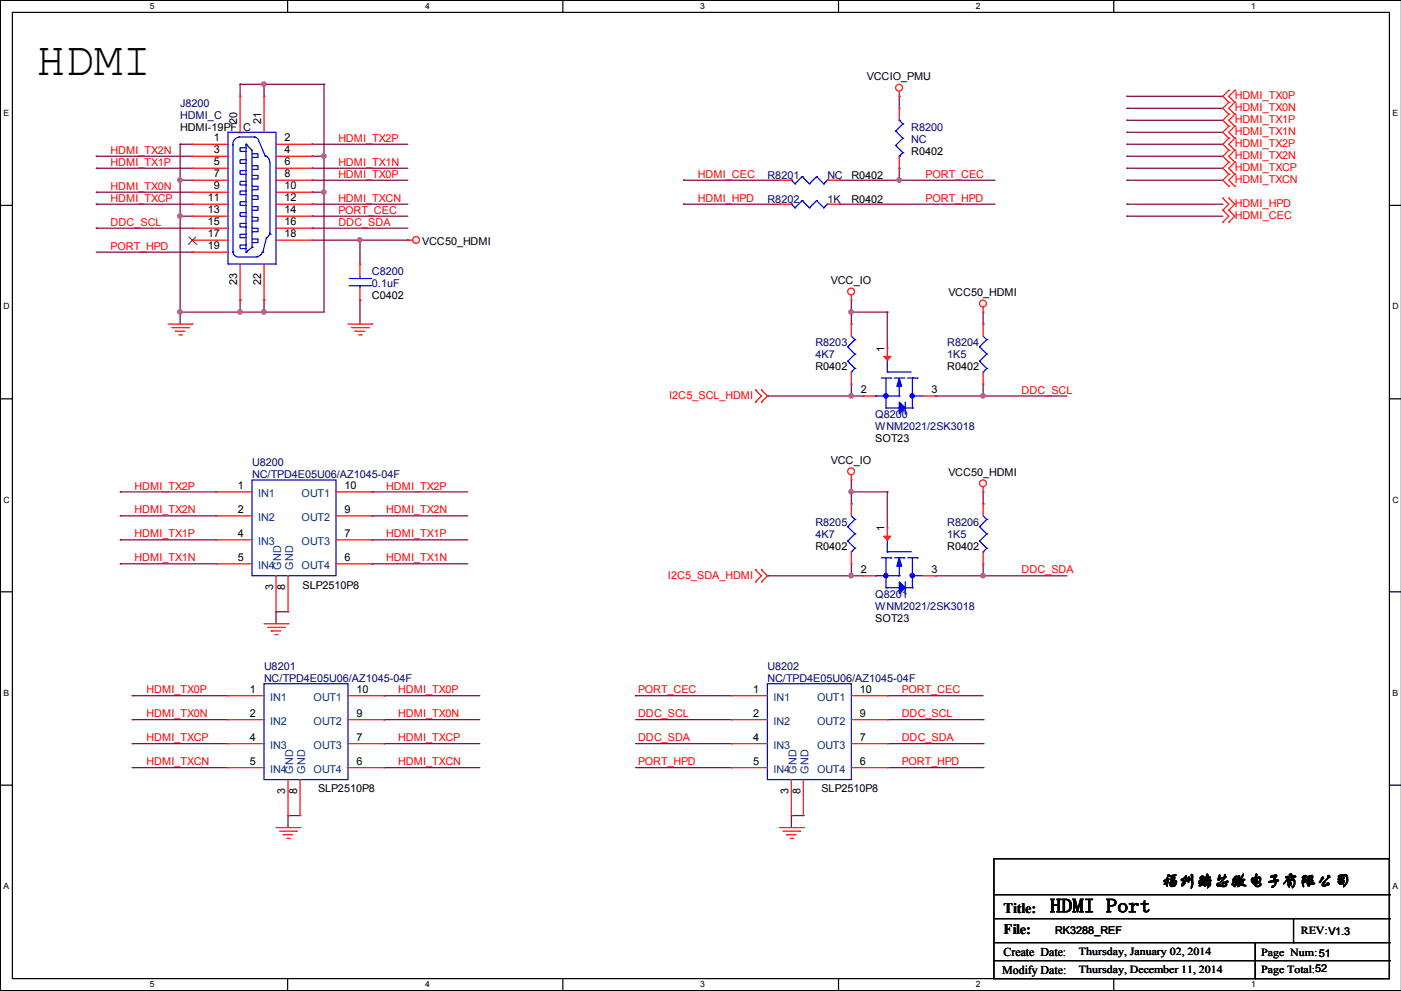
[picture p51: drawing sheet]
<svg xmlns="http://www.w3.org/2000/svg" width="297mm" height="210mm" viewBox="0 0 297 210" stroke-linecap="round" stroke-linejoin="round" font-family="sans-serif">
<defs><g id="words">
<text font-size="10.2" x="7.7" y="15.8">HDMI</text>
<text font-size="4.1" x="222.6" y="193.3">HDMI Port</text>
<text font-size="3.6" x="246.2" y="187.7">福州瑞芯微电子有限公司</text>
<g font-size="3">
<text x="212.7" y="193.4">Title:</text>
<text x="212.7" y="198">File:</text>
</g>
<g font-size="2.5">
<text x="212.7" y="202.5">Create Date:</text>
<text x="212.4" y="206.3">Modify Date:</text>
</g>
<g font-size="2.3">
<text x="183.7" y="17">VCCIO_PMU</text>
<text x="38.2" y="27.7">HDMI-19PF_C</text>
<text x="45.3" y="30">1</text>
<text x="50.3" y="26.2" transform="rotate(-90 50.3 26.2)">20</text>
<text x="55.4" y="26.2" transform="rotate(-90 55.4 26.2)">21</text>
<text x="60.3" y="30">2</text>
<text x="45.3" y="32.5">3</text>
<text x="45.3" y="35.1">5</text>
<text x="60.3" y="32.5">4</text>
<text x="60.3" y="35.1">6</text>
<text x="193.1" y="32.8">R0402</text>
<text x="45.3" y="37.6">7</text>
<text x="45.3" y="40.1">9</text>
<text x="60.3" y="37.6">8</text>
<text x="60.3" y="40.1">10</text>
<text x="180.4" y="37.8">R0402</text>
<text x="44" y="42.7">11</text>
<text x="44" y="45.2">13</text>
<text x="44" y="47.8">15</text>
<text x="60.3" y="42.7">12</text>
<text x="60.3" y="45.2">14</text>
<text x="60.3" y="47.8">16</text>
<text x="180.4" y="42.9">R0402</text>
<text x="44" y="50.3">17</text>
<text x="44" y="52.8">19</text>
<text x="60.3" y="50.3">18</text>
<text x="89.5" y="51.8">VCC50_HDMI</text>
<text x="50.3" y="60.3" transform="rotate(-90 50.3 60.3)">23</text>
<text x="55.4" y="60.3" transform="rotate(-90 55.4 60.3)">22</text>
<text x="78.8" y="63.2">C0402</text>
<text x="176.1" y="60.2">VCC_IO</text>
<text x="201" y="62.7">VCC50_HDMI</text>
<text x="187.5" y="74.5" transform="rotate(-90 187.5 74.5)">1</text>
<text x="172.8" y="78.5">R0402</text>
<text x="182.5" y="83.3">2</text>
<text x="197.5" y="83.3">3</text>
<text x="200.8" y="78.5">R0402</text>
<text x="185.5" y="93.7">SOT23</text>
<text x="176.1" y="98.3">VCC_IO</text>
<text x="201" y="100.8">VCC50_HDMI</text>
<text x="50.4" y="103.6">1</text>
<text x="73" y="103.6">10</text>
<text x="50.4" y="108.7">2</text>
<text x="50.4" y="113.8">4</text>
<text x="73" y="113.8">7</text>
<text x="73" y="108.7">9</text>
<text x="187.5" y="112.6" transform="rotate(-90 187.5 112.6)">1</text>
<text x="50.4" y="118.9">5</text>
<text x="73" y="118.9">6</text>
<text x="172.8" y="116.6">R0402</text>
<text x="200.8" y="116.6">R0402</text>
<text x="57.9" y="125.1" transform="rotate(-90 57.9 125.1)">3</text>
<text x="60.5" y="125.1" transform="rotate(-90 60.5 125.1)">8</text>
<text x="64.1" y="124.7">SLP2510P8</text>
<text x="182.5" y="121.4">2</text>
<text x="197.5" y="121.4">3</text>
<text x="185.5" y="131.8">SOT23</text>
<text x="52.9" y="146.8">1</text>
<text x="75.5" y="146.8">10</text>
<text x="159.6" y="146.8">1</text>
<text x="182.2" y="146.8">10</text>
<text x="52.9" y="151.9">2</text>
<text x="75.5" y="151.9">9</text>
<text x="159.6" y="151.9">2</text>
<text x="182.2" y="151.9">9</text>
<text x="52.9" y="157">4</text>
<text x="75.5" y="157">7</text>
<text x="159.6" y="157">4</text>
<text x="182.2" y="157">7</text>
<text x="52.9" y="162.1">5</text>
<text x="67.4" y="167.9">SLP2510P8</text>
<text x="75.5" y="162.1">6</text>
<text x="159.6" y="162.1">5</text>
<text x="174.1" y="167.9">SLP2510P8</text>
<text x="182.2" y="162.1">6</text>
<text x="60.5" y="168.2" transform="rotate(-90 60.5 168.2)">3</text>
<text x="63" y="168.2" transform="rotate(-90 63 168.2)">8</text>
<text x="167.1" y="168.2" transform="rotate(-90 167.1 168.2)">3</text>
<text x="169.7" y="168.2" transform="rotate(-90 169.7 168.2)">8</text>
<text x="223.6" y="197.9">RK3288_REF</text>
<text x="275.7" y="198">REV:V1.3</text>
<text x="228.7" y="202.3">Thursday, January 02, 2014</text>
<text x="267.3" y="202.5">Page Num:51</text>
<text x="228.7" y="206.1">Thursday, December 11, 2014</text>
<text x="267.3" y="206.1">Page Total:52</text>
</g>
<g font-size="2.3" fill="#000080">
<text x="38.2" y="22.6">J8200</text>
<text x="38.2" y="25.1">HDMI_C</text>
<text x="193.1" y="27.7">R8200</text>
<text x="193.1" y="30.2">NC</text>
<text x="162.7" y="37.8">R8201</text>
<text x="175.4" y="37.8">NC</text>
<text x="162.7" y="42.9">R8202</text>
<text x="175.4" y="42.9">1K</text>
<text x="78.8" y="58.2">C8200</text>
<text x="78.8" y="60.7">0.1uF</text>
<text x="172.8" y="73.4">R8203</text>
<text x="172.8" y="75.9">4K7</text>
<text x="200.8" y="73.4">R8204</text>
<text x="200.8" y="75.9">1K5</text>
<text x="185.5" y="88.6">Q8200</text>
<text x="185.5" y="91.2">WNM2021/2SK3018</text>
<text x="53.4" y="98.8">U8200</text>
<text x="53.4" y="101.3">NC/TPD4E05U06/AZ1045-04F</text>
<text x="172.8" y="111.5">R8205</text>
<text x="200.8" y="111.5">R8206</text>
<text x="172.8" y="114">4K7</text>
<text x="200.8" y="114">1K5</text>
<text x="185.5" y="126.7">Q8201</text>
<text x="185.5" y="129.3">WNM2021/2SK3018</text>
<text x="56" y="142">U8201</text>
<text x="162.7" y="142">U8202</text>
<text x="56" y="144.5">NC/TPD4E05U06/AZ1045-04F</text>
<text x="162.7" y="144.5">NC/TPD4E05U06/AZ1045-04F</text>
</g>
<g font-size="2.3" fill="#f00">
<text x="261.7" y="21.1">HDMI_TX0P</text>
<text x="261.7" y="23.6">HDMI_TX0N</text>
<text x="261.7" y="26.2">HDMI_TX1P</text>
<text x="261.7" y="28.7">HDMI_TX1N</text>
<text x="23.5" y="35.1">HDMI_TX1P</text>
<text x="23.5" y="32.6">HDMI_TX2N</text>
<text x="71.7" y="35.1">HDMI_TX1N</text>
<text x="71.7" y="30.1">HDMI_TX2P</text>
<text x="261.7" y="31.2">HDMI_TX2P</text>
<text x="261.7" y="33.8">HDMI_TX2N</text>
<text x="23.5" y="40.2">HDMI_TX0N</text>
<text x="71.7" y="37.7">HDMI_TX0P</text>
<text x="147.9" y="37.7">HDMI_CEC</text>
<text x="196.2" y="37.7">PORT_CEC</text>
<text x="261.7" y="36.3">HDMI_TXCP</text>
<text x="261.7" y="38.9">HDMI_TXCN</text>
<text x="23.5" y="42.8">HDMI_TXCP</text>
<text x="23.5" y="47.8">DDC_SCL</text>
<text x="71.7" y="42.8">HDMI_TXCN</text>
<text x="71.7" y="47.8">DDC_SDA</text>
<text x="71.7" y="45.3">PORT_CEC</text>
<text x="147.9" y="42.8">HDMI_HPD</text>
<text x="196.2" y="42.8">PORT_HPD</text>
<text x="261.7" y="43.9">HDMI_HPD</text>
<text x="261.7" y="46.5">HDMI_CEC</text>
<text x="23.5" y="52.9">PORT_HPD</text>
<text x="216.5" y="83.4">DDC_SCL</text>
<text x="141.8" y="84.6">I2C5_SCL_HDMI</text>
<text x="28.5" y="103.7">HDMI_TX2P</text>
<text x="81.9" y="103.7">HDMI_TX2P</text>
<text x="28.5" y="113.9">HDMI_TX1P</text>
<text x="28.5" y="108.8">HDMI_TX2N</text>
<text x="81.9" y="113.9">HDMI_TX1P</text>
<text x="81.9" y="108.8">HDMI_TX2N</text>
<text x="28.5" y="119">HDMI_TX1N</text>
<text x="81.9" y="119">HDMI_TX1N</text>
<text x="141.6" y="122.7">I2C5_SDA_HDMI</text>
<text x="216.5" y="121.5">DDC_SDA</text>
<text x="31.1" y="146.9">HDMI_TX0P</text>
<text x="84.4" y="146.9">HDMI_TX0P</text>
<text x="135.2" y="146.9">PORT_CEC</text>
<text x="191.1" y="146.9">PORT_CEC</text>
<text x="31.1" y="152">HDMI_TX0N</text>
<text x="84.4" y="152">HDMI_TX0N</text>
<text x="135.2" y="152">DDC_SCL</text>
<text x="191.1" y="152">DDC_SCL</text>
<text x="31.1" y="157.1">HDMI_TXCP</text>
<text x="84.4" y="157.1">HDMI_TXCP</text>
<text x="135.2" y="157.1">DDC_SDA</text>
<text x="191.1" y="157.1">DDC_SDA</text>
<text x="31.1" y="162.1">HDMI_TXCN</text>
<text x="84.4" y="162.1">HDMI_TXCN</text>
<text x="135.2" y="162.1">PORT_HPD</text>
<text x="191.1" y="162.1">PORT_HPD</text>
</g>
<g font-size="2.3" fill="#004080">
<text x="54.7" y="105.3">IN1</text>
<text x="63.9" y="105.3">OUT1</text>
<text x="54.7" y="110.4">IN2</text>
<text x="63.9" y="110.4">OUT2</text>
<text x="54.7" y="115.5">IN3</text>
<text x="63.9" y="115.5">OUT3</text>
<text x="54.7" y="120.6">IN4</text>
<text x="59.6" y="120.7" transform="rotate(-90 59.6 120.7)">GND</text>
<text x="62.1" y="120.7" transform="rotate(-90 62.1 120.7)">GND</text>
<text x="63.9" y="120.6">OUT4</text>
<text x="57.2" y="148.5">IN1</text>
<text x="66.5" y="148.5">OUT1</text>
<text x="163.9" y="148.5">IN1</text>
<text x="173.2" y="148.5">OUT1</text>
<text x="57.2" y="153.6">IN2</text>
<text x="66.5" y="153.6">OUT2</text>
<text x="163.9" y="153.6">IN2</text>
<text x="173.2" y="153.6">OUT2</text>
<text x="57.2" y="158.7">IN3</text>
<text x="66.5" y="158.7">OUT3</text>
<text x="163.9" y="158.7">IN3</text>
<text x="173.2" y="158.7">OUT3</text>
<text x="57.2" y="163.7">IN4</text>
<text x="62.1" y="163.9" transform="rotate(-90 62.1 163.9)">GND</text>
<text x="64.7" y="163.9" transform="rotate(-90 64.7 163.9)">GND</text>
<text x="66.5" y="163.7">OUT4</text>
<text x="163.9" y="163.7">IN4</text>
<text x="168.8" y="163.9" transform="rotate(-90 168.8 163.9)">GND</text>
<text x="171.4" y="163.9" transform="rotate(-90 171.4 163.9)">GND</text>
<text x="173.2" y="163.7">OUT4</text>
</g>
<g font-size="1.8">
<text x="31.8" y="1.9">5</text>
<text x="90.1" y="1.9">4</text>
<text x="148.4" y="1.9">3</text>
<text x="206.8" y="1.9">2</text>
<text x="265.2" y="1.9">1</text>
<text x=".8" y="24.6">E</text>
<text x="295.2" y="24.6">E</text>
<text x=".8" y="65.5">D</text>
<text x="295.2" y="65.5">D</text>
<text x=".8" y="106.5">C</text>
<text x="295.2" y="106.5">C</text>
<text x=".8" y="147.4">B</text>
<text x="295.2" y="147.4">B</text>
<text x=".8" y="188.4">A</text>
<text x="295.2" y="188.4">A</text>
<text x="31.8" y="209.2">5</text>
<text x="90.1" y="209.2">4</text>
<text x="148.4" y="209.2">3</text>
<text x="206.8" y="209.2">2</text>
<text x="265.2" y="209.2">1</text>
</g>
</g></defs>
<path d="M2.6 2.6h291.9v204.7h-291.9zM297 .1h-296.9v209.8h296.9" fill="none" stroke="#000" stroke-width=".25"/>
<g fill="#fff">
<path d="M31.7 .3h1.1v2.1h-1.1z"/>
<path d="M31.7 207.6h1.1v2h-1.1z"/>
</g>
<path d="M61 .1v2.5M61 207.3v2.6" fill="none" stroke="#000" stroke-width=".25"/>
<g fill="#fff">
<path d="M90.1 .3h1v2.1h-1z"/>
<path d="M90.1 207.6h1v2h-1z"/>
</g>
<path d="M119.3 .1v2.5M119.3 207.3v2.6" fill="none" stroke="#000" stroke-width=".25"/>
<g fill="#fff">
<path d="M148.4 .3h1v2.1h-1z"/>
<path d="M148.4 207.6h1v2h-1z"/>
</g>
<path d="M177.7 .1v2.5M177.7 207.3v2.6" fill="none" stroke="#000" stroke-width=".25"/>
<g fill="#fff">
<path d="M206.8 .3h1.1v2.1h-1.1z"/>
<path d="M206.8 207.6h1.1v2h-1.1z"/>
</g>
<path d="M236.1 .1v2.5M236.1 207.3v2.6" fill="none" stroke="#000" stroke-width=".25"/>
<g fill="#fff">
<path d="M265.2 .3h1v2.1h-1z"/>
<path d="M265.2 207.6h1v2h-1z"/>
<path d="M.8 23h1.1v2.1h-1.1z"/>
<path d="M295.1 23h1.2v2.1h-1.2z"/>
<path d="M.8 63.9h1.2v2.1h-1.2z"/>
<path d="M295.1 63.9h1.3v2.1h-1.3z"/>
</g>
<path d="M.1 43.5h2.5M294.5 43.5h2.5" fill="none" stroke="#000" stroke-width=".25"/>
<g fill="#fff">
<path d="M.8 104.9h1.2v2h-1.2z"/>
<path d="M295.1 104.9h1.3v2h-1.3z"/>
</g>
<path d="M.1 84.5h2.5M294.5 84.5h2.5" fill="none" stroke="#000" stroke-width=".25"/>
<g fill="#fff">
<path d="M.8 145.8h1.1v2h-1.1z"/>
<path d="M295.1 145.8h1.2v2h-1.2z"/>
</g>
<path d="M.1 125.4h2.5M294.5 125.4h2.5" fill="none" stroke="#000" stroke-width=".25"/>
<g fill="#fff">
<path d="M.8 186.8h1.1v2h-1.1z"/>
<path d="M295.1 186.8h1.1v2h-1.1z"/>
</g>
<g fill="none" stroke="#000" stroke-width=".25">
<path d="M.1 166.4h2.5M294.5 166.4h2.5M210.7 181.9h83.8v25.4h-83.8zM210.7 189.6h83.8M210.7 194.6h83.8M210.7 199.7h83.8M266 199.7v7.6M274.2 199.7h.1M274.2 194.6v5.1M294.5 189.6h.1M294.5 194.6h.1M294.5 199.7h.1"/>
<path d="M210.7 203.5h83.8M266 207.3h.1M294.5 203.5h.1"/>
</g>
<g fill="none" stroke="#800040" stroke-width=".25">
<path d="M50.9 17.9h.1M50.9 17.9h17.8M50.9 17.9v2.5M56 17.9h.1M56 17.9v2.5M68.7 17.9h.1M68.7 17.9v48.2h-30.5M20.4 35.6h.1M20.4 33.1h.1M20.4 35.6h20.3M20.4 33.1h20.3M38.2 30.6h.1"/>
<path d="M38.2 38.2h.1M38.2 30.6v38.1M38.2 38.2h2.5M38.2 30.6h2.5M66.1 38.2h.1M66.1 35.6h.1M66.1 30.6h.1M66.1 33.1h.1M66.1 38.2h20.3M66.1 35.6h20.3M66.1 30.6h20.3M66.1 33.1h2.6"/>
<path d="M68.7 33.1h.1M144.9 38.2h.1M144.9 38.2h20.3M177.9 38.2h.1M177.9 38.2h33M190.6 35.6h.1M190.6 38.2h.1M190.6 20.4h.1M190.6 20.4v2.5M190.6 35.6v2.6M238.8 25.5h.1M238.8 33.1h.1"/>
<path d="M238.8 22.9h.1M238.8 35.6h.1M238.8 38.2h.1M238.8 28h.1M238.8 20.4h.1M238.8 30.6h.1M238.8 38.2h20.4M238.8 35.6h20.4M238.8 30.6h20.4M238.8 33.1h20.4M238.8 25.5h20.4M238.8 22.9h20.4"/>
<path d="M238.8 28h20.4M238.8 20.4h20.4M20.4 43.3h.1M20.4 40.7h.1M20.4 48.3h.1M20.4 43.3h20.3M20.4 40.7h20.3M20.4 48.3h20.3M20.4 53.4h20.3M38.2 45.8h.1M38.2 45.8h2.5M40.7 53.4h.1"/>
<path d="M66.1 43.3h.1M66.1 48.3h.1M66.1 40.7h.1M66.1 45.8h.1M66.1 45.8h20.3M66.1 43.3h20.3M66.1 50.9h20.3M66.1 40.7h2.6M66.1 48.3h20.3M68.7 40.7h.1M76.3 50.9h.1M76.3 50.9v5.1"/>
<path d="M86.4 50.9h.1M144.9 43.3h.1M144.9 43.3h20.3M177.9 43.3h.1M177.9 43.3h33M238.8 43.3h.1M238.8 45.8h.1M238.8 45.8h20.4M238.8 43.3h20.4M38.2 66.1h.1M50.9 66.1h.1M50.9 63.6h.1"/>
<path d="M50.9 63.6v2.5M56 63.6h.1M56 66.1h.1M56 63.6v2.5M76.3 63.6h.1M76.3 63.6v5.1M180.4 66.1h.1M180.4 68.7h.1M180.4 63.6v5.1M180.4 66.1h7.6M188 66.1h.1M188 66.1v7.6"/>
<path d="M208.4 68.7h.1M208.4 66.1v2.6M162.6 83.9h.1M162.6 83.9h20.4M180.4 83.9h.1M180.4 81.4v2.5M198.2 83.9h.1M198.2 83.9h27.9M208.4 83.9h.1M208.4 81.4v2.5M25.5 114.4h.1M25.5 119.5h.1"/>
<path d="M25.5 109.3h.1M25.5 104.2h.1M25.5 104.2h20.3M25.5 114.4h20.3M25.5 119.5h20.3M25.5 109.3h20.3M78.8 104.2h.1M78.8 114.4h.1M78.8 109.3h.1M78.8 119.5h.1M78.8 104.2h20.3M78.8 114.4h20.3"/>
<path d="M78.8 119.5h20.3M78.8 109.3h20.3M180.4 104.2h.1M180.4 106.8h.1M180.4 101.7v5.1M180.4 119.5v2.5M180.4 104.2h7.6M188 104.2h.1M188 104.2v7.6M208.4 106.8h.1M208.4 104.2v2.6M208.4 119.5v2.5"/>
<path d="M58.5 129.6h.1M58.5 129.6v2.6M58.5 129.6h2.5M162.6 122h.1M162.6 122h20.4M180.4 122h.1M198.2 122h.1M198.2 122h27.9M208.4 122h.1M28 147.4h.1M28 152.5h.1M28 157.6h.1"/>
<path d="M28 147.4h20.3M28 157.6h20.3M28 152.5h20.3M81.4 147.4h.1M81.4 157.6h.1M81.4 152.5h.1M81.4 147.4h20.3M81.4 157.6h20.3M81.4 152.5h20.3M134.7 147.4h.1M134.7 147.4h20.3M134.7 157.6h20.3"/>
<path d="M134.7 152.5h20.3M155 152.5h.1M155 157.6h.1M188 147.4h.1M188 147.4h20.4M188 157.6h20.4M188 152.5h20.4M208.4 152.5h.1M208.4 157.6h.1M28 162.6h.1M28 162.6h20.3M61 172.8h.1"/>
<path d="M61 172.8v2.5M61 172.8h2.6M81.4 162.6h.1M81.4 162.6h20.3M134.7 162.6h20.3M155 162.6h.1M167.7 172.8h.1M167.7 172.8h2.6M167.7 172.8v2.5M188 162.6h20.4M208.4 162.6h.1"/>
</g>
<g fill="#f0f" stroke="#f0f" stroke-width=".25">
<circle cx="208.3" cy="122" r=".47"/>
<circle cx="180.4" cy="83.9" r=".47"/>
<circle cx="180.4" cy="66.1" r=".47"/>
<circle cx="208.3" cy="83.9" r=".47"/>
<circle cx="180.4" cy="104.2" r=".47"/>
<circle cx="180.4" cy="122" r=".47"/>
<circle cx="76.2" cy="50.8" r=".47"/>
<circle cx="55.9" cy="66.1" r=".47"/>
<circle cx="38.1" cy="66.1" r=".47"/>
<circle cx="38.1" cy="45.8" r=".47"/>
<circle cx="50.8" cy="66.1" r=".47"/>
<circle cx="55.9" cy="17.8" r=".47"/>
<circle cx="68.6" cy="40.7" r=".47"/>
<circle cx="38.1" cy="38.1" r=".47"/>
<circle cx="68.6" cy="33.1" r=".47"/>
<circle cx="190.5" cy="38.1" r=".47"/>
</g>
<g fill="none" stroke="#f00" stroke-width=".25">
<path d="M190.6 19.4v1M260.4 19.1h.1M260.4 19.1l-1.2 1.3 1.2 1.3M261.7 19.1h.1M261.7 19.1l-1.3 1.3 1.3 1.3M40.7 30.6h.1M40.7 33.1h.1M40.7 35.6h.1M40.7 38.2h.1M40.7 30.6h7.6M40.7 33.1h7.6M40.7 35.6h7.6"/>
<path d="M40.7 38.2h7.6M50.9 20.4h.1M50.9 20.4v7.6M56 20.4h.1M56 20.4v7.6M58.5 30.6h7.6M58.5 33.1h7.6M58.5 35.6h7.6M58.5 38.2h7.6M66.1 30.6h.1M66.1 33.1h.1M66.1 35.6h.1"/>
<path d="M66.1 38.2h.1M165.2 38.2h.1M165.2 38.2h2.5M175.3 38.2h2.6M177.9 38.2h.1M190.6 20.4h.1M190.6 22.9h.1M190.6 35.6h.1M190.6 22.9v2.6M190.6 33.1v2.5M260.4 21.7h.1M260.4 24.2h.1"/>
<path d="M260.4 26.8h.1M260.4 29.3h.1M260.4 31.8h.1M260.4 34.4h.1M260.4 36.9h.1M260.4 39.5h.1M260.4 24.2l-1.2 1.3 1.2 1.3M260.4 21.7l-1.2 1.2 1.2 1.3M260.4 26.8l-1.2 1.2 1.2 1.3M260.4 29.3l-1.2 1.3 1.2 1.2M260.4 31.8l-1.2 1.3 1.2 1.3M260.4 34.4l-1.2 1.2 1.2 1.3"/>
<path d="M260.4 36.9l-1.2 1.3 1.2 1.3M261.7 21.7h.1M261.7 24.2h.1M261.7 26.8h.1M261.7 29.3h.1M261.7 31.8h.1M261.7 34.4h.1M261.7 36.9h.1M261.7 39.5h.1M261.7 21.7l-1.3 1.2 1.3 1.3M261.7 24.2l-1.3 1.3 1.3 1.3M261.7 26.8l-1.3 1.2 1.3 1.3"/>
<path d="M261.7 29.3l-1.3 1.3 1.3 1.2M261.7 31.8l-1.3 1.3 1.3 1.3M261.7 34.4l-1.3 1.2 1.3 1.3M261.7 36.9l-1.3 1.3 1.3 1.3M40.7 40.7h.1M40.7 43.3h.1M40.7 45.8h.1M40.7 48.3h.1M40.7 50.9h.1M40.7 53.4h.1M40.7 50.9h7.6M40.7 40.7h7.6"/>
<path d="M40.7 43.3h7.6M40.7 45.8h7.6M40.7 48.3h7.6M40.7 53.4h7.6M50.9 56v7.6M56 56v7.6M58.5 50.9h7.6M58.5 40.7h7.6M58.5 43.3h7.6M58.5 45.8h7.6M58.5 48.3h7.6M66.1 40.7h.1"/>
<path d="M66.1 43.3h.1M66.1 45.8h.1M66.1 48.3h.1M66.1 50.9h.1M76.3 56h.1M76.3 56v2.5M86.4 50.9h.1M86.4 50.9h1.1M165.2 43.3h.1M165.2 43.3h2.5M175.3 43.3h2.6M177.9 43.3h.1"/>
<path d="M259.2 44.5h.1M259.2 42h.1M259.2 47.1h.1M259.2 42l1.2 1.3-1.2 1.2M259.2 44.5l1.2 1.3-1.2 1.3M260.4 44.5h.1M260.4 42h.1M260.4 47.1h.1M260.4 42l1.3 1.3-1.3 1.2M260.4 44.5l1.3 1.3-1.3 1.3M35.6 68.7h5.1M36.4 69.4h3.6"/>
<path d="M37.2 70.2h.1M37.2 70.2h2M37.9 71h.5M38.4 71h.1M40 69.4h.1M40.7 68.7h.1M50.9 63.6h.1M56 63.6h.1M73.7 68.7h5.1M74.5 69.4h3.6M75.3 70.2h.1M75.3 70.2h2"/>
<path d="M76 71h.5M76.3 63.6h.1M76.3 61v2.6M76.5 71h.1M78.1 69.4h.1M78.8 68.7h.1M180.4 63.6h.1M180.4 68.7h.1M180.4 62.6v1M180.4 68.7v2.5M180.4 78.8v2.6M188 73.7h.1"/>
<path d="M188 73.7v2.6M208.4 66.1h.1M208.4 68.7h.1M208.4 65.1v1M208.4 68.7v2.5M208.4 78.8v2.6M160.1 82.6h.1M160.1 85.2h.1M160.1 82.6l1.3 1.3-1.3 1.3M161.4 85.2h.1M161.4 82.6h.1M161.4 82.6l1.2 1.3-1.2 1.3"/>
<path d="M180.4 81.4h.1M183 83.9h.1M183 83.9h2.5M195.7 83.9h2.5M198.2 83.9h.1M208.4 81.4h.1M45.8 104.2h.1M45.8 109.3h.1M45.8 114.4h.1M45.8 119.5h.1M45.8 104.2h7.6M45.8 109.3h7.6"/>
<path d="M45.8 114.4h7.6M45.8 119.5h7.6M71.2 104.2h7.6M71.2 109.3h7.6M71.2 114.4h7.6M71.2 119.5h7.6M78.8 119.5h.1M78.8 114.4h.1M78.8 109.3h.1M78.8 104.2h.1M180.4 101.7h.1M180.4 106.8h.1"/>
<path d="M180.4 119.5h.1M180.4 100.7v1M180.4 106.8v2.5M180.4 116.9v2.6M188 111.8h.1M188 111.8v2.6M208.4 104.2h.1M208.4 106.8h.1M208.4 119.5h.1M208.4 103.2v1M208.4 106.8v2.5M208.4 116.9v2.6"/>
<path d="M56 132.2h5M56.7 132.9h3.6M57.5 133.7h.1M57.5 133.7h2M58.3 134.5h.5M58.5 129.6h.1M58.5 122v7.6M58.8 134.5h.1M60.3 132.9h.1M61 132.2h.1M61 129.6h.1M61 122v7.6"/>
<path d="M160.1 120.7h.1M160.1 123.3h.1M160.1 120.7l1.3 1.3-1.3 1.3M161.4 123.3h.1M161.4 120.7h.1M161.4 120.7l1.2 1.3-1.2 1.3M183 122h.1M183 122h2.5M195.7 122h2.5M198.2 122h.1M48.3 147.4h.1M48.3 152.5h.1"/>
<path d="M48.3 157.6h.1M48.3 147.4h7.7M48.3 152.5h7.7M48.3 157.6h7.7M73.7 147.4h7.7M73.7 152.5h7.7M73.7 157.6h7.7M81.4 157.6h.1M81.4 152.5h.1M81.4 147.4h.1M155 147.4h.1M155 152.5h.1"/>
<path d="M155 157.6h.1M155 147.4h7.6M155 152.5h7.6M155 157.6h7.6M180.4 147.4h7.6M180.4 152.5h7.6M180.4 157.6h7.6M188 157.6h.1M188 152.5h.1M188 147.4h.1M48.3 162.6h.1M48.3 162.6h7.7"/>
<path d="M58.5 175.3h5.1M59.3 176.1h3.5M60 176.9h.1M60 176.9h2.1M60.8 177.6h.5M61 172.8h.1M61 165.2v7.6M61.3 177.6h.1M62.8 176.1h.1M63.6 175.3h.1M63.6 172.8h.1M63.6 165.2v7.6"/>
<path d="M73.7 162.6h7.7M81.4 162.6h.1M155 162.6h.1M155 162.6h7.6M165.2 175.3h5.1M165.9 176.1h3.6M166.7 176.9h.1M166.7 176.9h2M167.5 177.6h.5M167.7 172.8h.1M167.7 165.2v7.6M168 177.6h.1"/>
<path d="M169.5 176.1h.1M170.3 175.3h.1M170.3 172.8h.1M170.3 165.2v7.6M180.4 162.6h7.6M188 162.6h.1"/>
<circle cx="190.5" cy="18.6" r=".72"/>
<circle cx="88.2" cy="50.8" r=".72"/>
<circle cx="180.4" cy="61.8" r=".72"/>
<circle cx="208.3" cy="64.3" r=".72"/>
<circle cx="180.4" cy="99.9" r=".72"/>
<circle cx="208.3" cy="102.4" r=".72"/>
</g>
<g fill="none" stroke="#00f" stroke-width=".25">
<path d="M48.3 28h10.2v28h-10.2zM49.4 30.6v22.8M50.6 29h3.3M50.8 29a1.48 1.48 0 0 0-1.4 1.8M52.2 30.6h.1M52.2 31.3h-1.3v.8h1.3M52.2 33.9h-1.3v.7h1.3M52.2 36.2h-1.3v.7h1.3M52.2 38.4h-1.3v.8h1.3M52.2 30.6v22.8M52.2 30.6l1.2 1.2v20.6M53.4 32.6h1.3v.8h-1.3"/>
<path d="M53.4 35.1h1.3v.8h-1.3M53.4 37.2h1.3v.7h-1.3M53.4 39.5h1.3v.7h-1.3M53.9 29a.97 .97 0 0 1 1 1M53.9 29h.1M54.9 30.1l1.3 3M56.1 32.9a1.48 1.48 0 0 1 1 1.4M56.2 33.1h.1M57.2 34.4v15.2M167.7 38.2h.1M167.7 38.2l.8 .7M168.5 38.9h.1"/>
<path d="M170 37.4h.1M170 37.4l1.5 1.5M170 37.4l-1.5 1.5M171.5 38.9h.1M173.1 37.4h.1M173.1 37.4l1.5 1.5M173.1 37.4l-1.6 1.5M174.6 38.9h.1M175.3 38.2h.1M175.3 38.2l-.7 .7M189.8 27.8h.1M189.8 30.8h.1"/>
<path d="M189.8 27.8l1.5 1.5M189.8 30.8l1.5 1.5M190.6 33.1h.1M190.6 25.5h.1M190.6 25.5l.7 .7M191.3 26.2h.1M191.3 29.3h.1M191.3 32.3h.1M191.3 26.2l-1.5 1.6M191.3 29.3l-1.5 1.5M191.3 32.3l-.7 .8M49.4 53.4a.98 .98 0 0 0 .7 .9"/>
<path d="M49.4 53.4h.1M50.1 54.4h4.3M52.2 53.4h.1M52.2 40.5h-1.3v.7h1.3M52.2 42.8h-1.3v.7h1.3M52.2 45h-1.3v.8h1.3M52.2 47.3h-1.3v.8h1.3M52.2 49.6h-1.3v.8h1.3M52.2 51.9h-1.3v.8h1.3M53.4 52.4h.1M53.4 41.5h1.3v.7h-1.3M53.4 43.8h1.3v.7h-1.3"/>
<path d="M53.4 46.1h1.3v.7h-1.3M53.4 48.3h1.3v.8h-1.3M53.4 50.6h1.3v.8h-1.3M53.4 52.4l-1.2 1M54.4 54.4h.1M55.6 53.4a1.22 1.22 0 0 1-1.2 1M55.7 53.4h.1M56.5 50.4l-.8 3M57.1 49.3a1.22 1.22 0 0 1-.7 1.2M57.2 49.6h.1M74 59h4.6M76.3 59h.1"/>
<path d="M76.3 58.5v.5M78.6 59h.1M167.7 43.3h.1M167.7 43.3l.8 .7M168.5 44h.1M170 42.5h.1M170 42.5l1.5 1.5M170 42.5l-1.5 1.5M171.5 44h.1M173.1 42.5h.1M173.1 42.5l1.5 1.5M173.1 42.5l-1.6 1.5"/>
<path d="M174.6 44h.1M175.3 43.3h.1M175.3 43.3l-.7 .7M74 60.5h4.6M76.3 60.5h.1M76.3 60.5v.5M78.6 60.5h.1M179.7 73.5h.1M179.7 76.5h.1M179.7 73.5l1.5 1.5M179.7 76.5l1.5 1.6M180.4 78.8h.1"/>
<path d="M180.4 71.2l.8 .8M181.2 72h.1M181.2 75h.1M181.2 78.1h.1M181.2 72l-1.5 1.5M181.2 75l-1.5 1.5M181.2 78.1l-.8 .7M188 78.8h.1M188 76.3h.1M188 76.3v2.5M188 78.8h5.1M207.6 73.5h.1"/>
<path d="M207.6 76.5h.1M207.6 73.5l1.5 1.5M207.6 76.5l1.5 1.6M208.4 78.8h.1M208.4 71.2l.7 .8M209.1 72h.1M209.1 75h.1M209.1 78.1h.1M209.1 72l-1.5 1.5M209.1 75l-1.5 1.5M209.1 78.1l-.7 .7M185.5 83.9h.1"/>
<path d="M185.5 83.9h5.1M186.8 80.1h2M187.8 86.4h.1M187.8 80.1v6.3M187.8 86.4h2.8M188.8 80.1h.1M189.6 80.1h2M190.6 86.4h.1M190.6 83.9h.1M190.6 81.4v2.5M191.6 80.1h.1M191.9 87.7h.1"/>
<path d="M191.9 85.2v2.5M191.9 86.4h1.5M192.4 80.1h2M193.4 86.4h.1M193.4 80.1h.1M193.4 83.9h.1M193.4 80.1v6.3M193.4 83.9h2.3M194.4 80.1h.1M53.4 101.7h17.8v20.3h-17.8zM179.7 111.6h.1M179.7 114.6h.1"/>
<path d="M179.7 111.6l1.5 1.5M179.7 114.6l1.5 1.6M180.4 116.9h.1M180.4 109.3l.8 .8M181.2 110.1h.1M181.2 113.1h.1M181.2 116.2h.1M181.2 110.1l-1.5 1.5M181.2 113.1l-1.5 1.5M181.2 116.2l-.8 .7M186.8 118.2h2M187.8 118.2v6.3"/>
<path d="M188 116.9h.1M188 114.4h.1M188 116.9h5.1M188 114.4v2.5M188.8 118.2h.1M189.6 118.2h2M190.6 119.5v2.5M191.6 118.2h.1M192.4 118.2h2M193.4 118.2h.1M193.4 118.2v6.3M194.4 118.2h.1"/>
<path d="M207.6 111.6h.1M207.6 114.6h.1M207.6 111.6l1.5 1.5M207.6 114.6l1.5 1.6M208.4 116.9h.1M208.4 109.3l.7 .8M209.1 110.1h.1M209.1 113.1h.1M209.1 116.2h.1M209.1 110.1l-1.5 1.5M209.1 113.1l-1.5 1.5M209.1 116.2l-.7 .7"/>
<path d="M185.5 122h.1M185.5 122h5.1M187.8 124.5h.1M187.8 124.5h2.8M190.6 124.5h.1M190.6 122h.1M191.9 125.8h.1M191.9 123.3v2.5M191.9 124.5h1.5M193.4 124.5h.1M193.4 122h.1M193.4 122h2.3"/>
<path d="M56 144.9h17.7v20.3h-17.7zM162.6 144.9h17.8v20.3h-17.8z"/>
</g>
<path d="M39.9 51.8h.1M40 50.2l1.6 1.6M41.5 50.2l-1.6 1.6M41.6 51.8h.1" fill="none" stroke="#804000" stroke-width=".21"/>
<g fill="#00f" stroke="#00f" stroke-width=".25">
<path d="M190.6 123.3l1.3 1.2-1.3 1.3z"/>
<path d="M190.6 118.2l.5 1.8h-1z"/>
<path d="M190.6 85.2l1.3 1.2-1.3 1.3z"/>
<path d="M190.6 80.1l.5 1.8h-1z"/>
<circle cx="193.3" cy="122" r=".47"/>
<circle cx="187.7" cy="122" r=".47"/>
<circle cx="193.3" cy="83.9" r=".47"/>
<circle cx="187.7" cy="83.9" r=".47"/>
</g>
<g fill="#f00" stroke="#f00" stroke-width=".25">
<path d="M187.3 113.6h1.5l-.8 .8z"/>
<path d="M187.3 75.5h1.5l-.8 .8z"/>
</g>
<use href="#words"/>
</svg>
